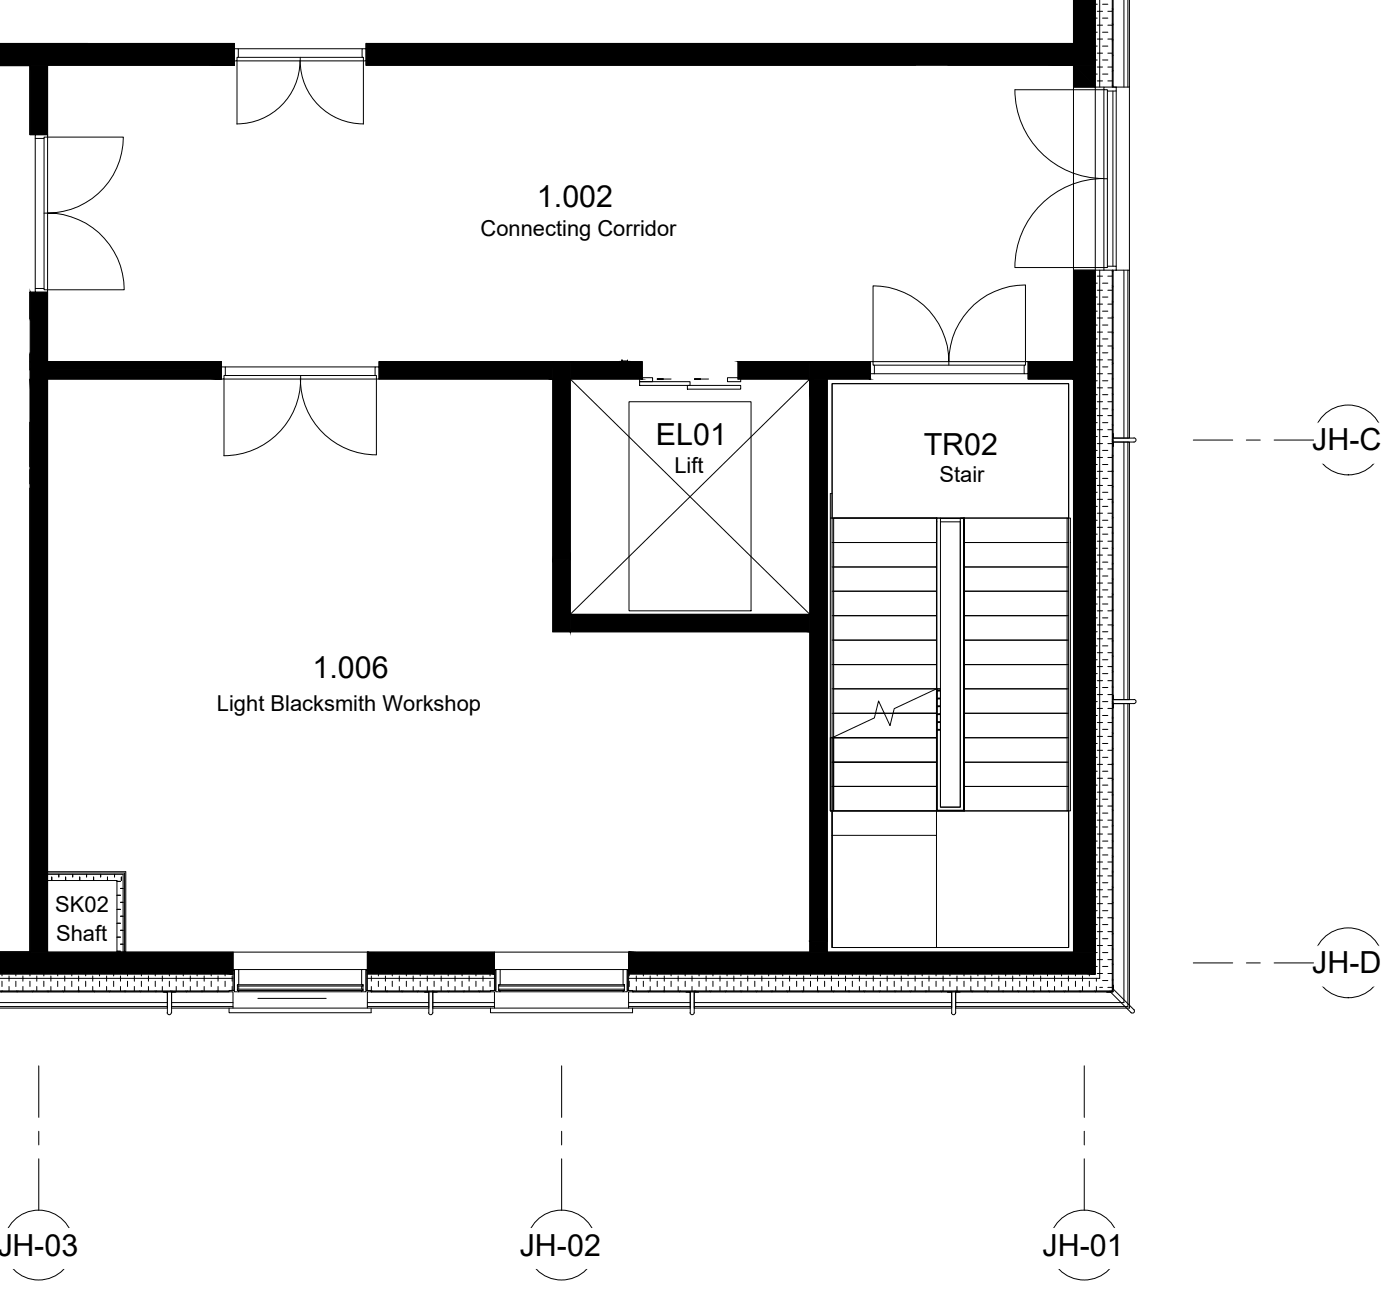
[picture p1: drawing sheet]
<svg xmlns="http://www.w3.org/2000/svg" width="269mm" height="249mm" viewBox="0 0 269 249" stroke-linecap="round" stroke-linejoin="round" font-family="sans-serif">
<defs><g id="words">
<g font-size="5.8">
<text x="103.2" y="39.7">1.002</text>
<text x="126.1" y="85.5">EL01</text>
<text x="177.5" y="87.4">TR02</text>
<text x="252.2" y="86.5">JH-C</text>
<text x="60.1" y="130.2">1.006</text>
<text x="252.2" y="187">JH-D</text>
<text x="-.5" y="241.3">JH-03</text>
<text x="99.9" y="241.3">JH-02</text>
<text x="200.4" y="241.3">JH-01</text>
</g>
<g font-size="4.2">
<text x="92.4" y="45.4">Connecting Corridor</text>
<text x="129.6" y="90.9">Lift</text>
<text x="180.6" y="92.6">Stair</text>
<text x="41.7" y="136.6">Light Blacksmith Workshop</text>
<text x="10.6" y="175.1">SK02</text>
<text x="10.8" y="180.9">Shaft</text>
</g>
</g></defs>
<!-- layer: A-WALL-PATT -->
<g fill="#000" stroke="#000" stroke-width=".19">
<path d="M206.3 -.1l4.2 12.6v-12.6zM206.3 -.1l4.2 12.6h-4.2z"/>
<path d="M5.8 12.5l3.3 13.4v-13.4zM5.8 12.5l3.3 13.4h-3.3z"/>
<path d="M-.1 8.4l45.1 4.1v-4.1zM-.1 8.4l45.1 4.1h-45.1z"/>
<path d="M70.4 8.4l135.9 4.1v-4.1zM70.4 8.4l135.9 4.1h-135.9z"/>
<path d="M206.3 12.5l4.2 4.2v-4.2zM206.3 12.5l4.2 4.2h-4.2z"/>
<path d="M5.8 56.1l3.3 13.4v-13.4zM5.8 56.1l3.3 13.4h-3.3z"/>
<path d="M206.3 51.9l4.2 131v-131zM206.3 51.9l4.2 131h-4.2z"/>
<path d="M5.8 72.8l3.3 110.1v-110.1zM5.8 72.8l3.3 110.1h-3.3z"/>
<path d="M5.8 69.5l36.7 1.5v-1.5zM5.8 69.5l36.7 1.5h-36.7z"/>
<path d="M5.8 71l36.7 1.8v-1.8zM5.8 71l36.7 1.8h-36.7z"/>
<path d="M72.9 69.5l33.4 3.3v-3.3zM72.9 69.5l33.4 3.3h-33.4z"/>
<path d="M106.3 69.5l3.3 38.1v-38.1zM106.3 69.5l3.3 38.1h-3.3z"/>
<path d="M109.6 69.5l13.8 3.3v-3.3zM109.6 69.5l13.8 3.3h-13.8z"/>
<path d="M141.9 69.5l13.8 3.3v-3.3zM141.9 69.5l13.8 3.3h-13.8z"/>
<path d="M155.7 72.8l3.3 108.1v-108.1zM155.7 72.8l3.3 108.1h-3.3z"/>
<path d="M155.7 69.5l11.6 3.3v-3.3zM155.7 69.5l11.6 3.3h-11.6z"/>
<path d="M197.6 69.5l8.7 3.3v-3.3zM197.6 69.5l8.7 3.3h-8.7z"/>
<path d="M106.3 107.6l3.3 13.8v-13.8zM106.3 107.6l3.3 13.8h-3.3z"/>
<path d="M109.6 118l46.1 3.4v-3.4zM109.6 118l46.1 3.4h-46.1z"/>
<path d="M-.1 182.9l44.9 4.2v-4.2zM-.1 182.9l44.9 4.2h-44.9z"/>
<path d="M70.6 182.9l24.4 4.2v-4.2zM70.6 182.9l24.4 4.2h-24.4z"/>
<path d="M155.7 180.9l3.3 2v-2zM155.7 180.9l3.3 2h-3.3z"/>
<path d="M120.8 182.9l89.7 4.2v-4.2zM120.8 182.9l89.7 4.2h-89.7z"/>
</g>
<!-- layer: I-WALL -->
<g fill="none" stroke="#000" stroke-width=".19">
<path d="M-.1 8.4h16.9M0 12.5h5.8v13.4h1M23 8.4h22v1M45 11.7v.8h-35.9v13.4M70.4 11.7v.8h105.6M182.2 12.5h24.1M206.3 8.4h-135.9v1M6.8 56.1h-1v5.4M9.1 56.1v13.4h33.4v1M5.8 67.7v115.2M42.5 72.8h-33.4v110.1M72.9 72.8h33.4v48.6h49.4v61.5"/>
<path d="M167.3 71.8v1h-8.3v110.1M167.3 69.5h-25.4v3.3h13.8v45.2h-46.1v-45.2h13.8v-3.3h-50.5v1M197.6 71.8v1h8.7M197.6 69.5h8.7M9.1 167.5h15.1v15.4h-1.7v-13.7h-13.4"/>
</g>
<!-- layer: A-DOOR -->
<g fill="none" stroke="#000" stroke-width=".19">
<path d="M45 9.4h.8v1.6h-.2v.7h-.6zM45.8 9.4h23.8M45.8 11h23.8M57.7 11.7a12.1 12.1 0 0 1-12.2 12.1M57.7 11a12.2 12.2 0 0 0 12.1 12.8M69.6 9.4h.8v2.3h-.5v-.7h-.3zM195.1 17.2a17.1 17.1 0 0 0 17.1 17.1 17.1 17.1 0 0 0-17.1 17.1M195.1 17.2h17.1v34.2h-17.1M212.2 16.7h2.3v.8h-1.6v-.3h-.7zM212.9 17.5v33.6M214.5 17.5v33.6M6.8 25.9h2.3v.4h-.6v.3h-1.7z"/>
<path d="M6.8 26.6v28.8M8.5 26.6v28.8M9.1 26.3h14.6a14.6 14.6 0 0 1-14.6 14.6 14.7 14.7 0 0 1 14.8 14.8h-14.8zM45.6 23.8v-12.1h24.3v12.1M212.2 34.3h.7M6.8 55.4h1.7v.3h.6v.4h-2.3zM8.5 40.9h.6M167.8 54.9a14.5 14.5 0 0 1 14.6 14.6 14.8 14.8 0 0 1 14.7-14.8v14.8h-29.3zM212.2 51.4h.7v-.3h1.6v.8h-2.3zM42.5 70.5h.8v1.6h-.2v.7h-.6zM43.3 70.5h28.8M43.3 72.1h28.8"/>
<path d="M57.7 72.8a14.6 14.6 0 0 0 14.6 14.6M57.8 72.1v.7M57.8 72.8a14.8 14.8 0 0 1-14.8 14.8l.1-14.8h29.2v14.6M72.1 70.5h.8v2.3h-.6v-.7h-.2zM119 69.5h2.2M119.5 69.4h1.1M119.5 69.4h.1M119.6 69.4h.1M120.6 69.4h.1M120.9 77.2h23.5v40.2h-23.5zM122.9 73.3h9.7v.8h-9.7zM123.4 72.6h2v.7h-2.5v-.5"/>
<path d="M126.3 72.8h2.7M127.5 72.8h-1.2h1.2M132.1 74.1h10.3v.7h-10.3zM133.5 72.8h2.7M134.7 72.8h-1.2h1.2M141.9 72.6h-2.1v.7h2.6v-.5M167.3 69.5h.5v.7h.3v1.6h-.8zM168.1 71.8h28.8M168.1 70.2h28.8M182.4 69.5v.7M197.1 69.5h.5v2.3h-.7v-1.6h.2z"/>
</g>
<!-- layer: A-WALL-PATT -->
<g fill="none" stroke="#000" stroke-width=".19">
<path d="M210.5 14.2h.4M210.5 11.5h.4M210.5 8.9h.4M210.5 6.2h.4M210.5 3.5h.4M210.5 .8h.4M210.9 15.5h1M210.9 12.9h1M210.9 10.2h1M210.9 7.5h1M210.9 4.8h1M210.9 2.2h1"/>
<path d="M211.9 14.2h1M211.9 11.5h1M211.9 8.9h1M211.9 6.2h1M211.9 3.5h1M211.9 .8h1M212.9 15.5h.9M212.9 12.9h.9M212.9 10.2h.9M212.9 7.5h.9l.1 .2-.1 .1M212.9 4.8h.9M212.9 2.2h.9"/>
<path d="M213.8 16.4l.1 .2-.1 .1M213.8 13.4l.1 .2-.1 .1M213.8 10.5l.1 .1-.1 .2M213.8 4.5l.1 .2-.1 .2M213.8 1.6l.1 .1-.1 .2M210.5 59.8h.4M210.5 57.1h.4M210.5 54.4h.4M210.9 58.4h1M210.9 55.8h1M210.9 53.1h1M211.9 59.8h1"/>
<path d="M211.9 57.1h1M211.9 54.4h1M212.9 58.4h.9M212.9 55.8h.9M212.9 53.1h.9M213.8 57.8l.1 .2-.1 .1M213.8 54.9l.1 .1-.1 .2M213.8 51.9l.1 .2-.1 .1M210.5 78.5h.4M210.5 75.8h.4M210.5 73.2h.4M210.5 70.5h.4"/>
<path d="M210.5 67.8h.4M210.5 65.1h.4M210.5 62.5h.4M210.9 79.9h1M210.9 77.2h1M210.9 74.5h1M210.9 71.8h1M210.9 69.1h1M210.9 66.5h1M210.9 63.8h1M210.9 61.1h1M211.9 78.5h1"/>
<path d="M211.9 75.8h1M211.9 73.2h1M211.9 70.5h1M211.9 67.8h1M211.9 65.1h1M211.9 62.5h1M212.9 79.9h.9M212.9 77.2h.9M212.9 74.5h.9M212.9 71.8h.9M212.9 69.1h.9M212.9 66.5h.9"/>
<path d="M212.9 63.8h.9M213.8 60.8l.1 .2-.1 .1h-.9M213.8 78.6l.1 .1-.1 .2M213.8 75.6l.1 .1-.1 .2M213.8 72.7l.1 .1-.1 .2M213.8 69.7l.1 .1-.1 .2M213.8 66.7l.1 .2-.1 .1M213.8 63.8l.1 .1-.1 .2M210.5 100h.4M210.5 97.3h.4M210.5 94.6h.4M210.5 91.9h.4"/>
<path d="M210.5 89.2h.4M210.5 86.5h.4M210.5 83.9h.4M210.5 81.2h.4M210.9 98.6h1M210.9 95.9h1M210.9 93.3h1M210.9 90.6h1M210.9 87.9h1M210.9 85.2h1M210.9 82.6h1M211.9 100h1"/>
<path d="M211.9 97.3h1M211.9 94.6h1M211.9 91.9h1M211.9 89.2h1M211.9 86.5h1M211.9 83.9h1M211.9 81.2h1M212.9 98.6h.9M212.9 95.9h.9M212.9 93.3h.9M212.9 90.6h.9M212.9 87.9h.9"/>
<path d="M212.9 85.2h.9M212.9 82.6h.9M213.8 99.3l.1 .2-.1 .1M213.8 96.3l.1 .2-.1 .1M213.8 93.4l.1 .1-.1 .2M213.8 90.4l.1 .2-.1 .1M213.8 87.4l.1 .2-.1 .2M213.8 84.5l.1 .1-.1 .2M213.8 81.5l.1 .2-.1 .1M210.5 118.7h.4M210.5 116h.4M210.5 113.3h.4"/>
<path d="M210.5 110.7h.4M210.5 108h.4M210.5 105.3h.4M210.5 102.6h.4M210.9 117.4h1M210.9 114.7h1M210.9 112h1M210.9 109.3h1M210.9 106.6h1M210.9 104h1M210.9 101.3h1M211.9 118.7h1"/>
<path d="M211.9 116h1M211.9 113.3h1M211.9 110.7h1M211.9 108h1M211.9 105.3h1M211.9 102.6h1M212.9 114.7h.9M212.9 112h.9M212.9 109.3h.9M212.9 106.6h.9M212.9 104h.9M212.9 101.3h.9"/>
<path d="M213.8 117.1l.1 .1-.1 .2h-.9M213.8 114.1l.1 .1-.1 .2M213.8 111.1l.1 .2-.1 .1M213.8 108.2l.1 .1-.1 .2M213.8 105.2l.1 .2-.1 .1M213.8 102.2l.1 .2-.1 .1M210.5 137.5h.4M210.5 134.8h.4M210.5 132.1h.4M210.5 129.4h.4M210.5 126.8h.4M210.5 124.1h.4"/>
<path d="M210.5 121.4h.4M210.9 138.8h1M210.9 136.1h1M210.9 133.4h1M210.9 130.8h1M210.9 128.1h1M210.9 125.4h1M210.9 122.7h1M210.9 120.1h1M211.9 137.5h1M211.9 134.8h1M211.9 132.1h1"/>
<path d="M211.9 129.4h1M211.9 126.8h1M211.9 124.1h1M211.9 121.4h1M212.9 138.8h.9M212.9 136.1h.9M212.9 133.4h.9M212.9 130.8h.9M212.9 128.1h.9M212.9 125.4h.9M212.9 122.7h.9M212.9 120.1h.9"/>
<path d="M213.8 123l.1 .1-.1 .2M213.8 137.8l.1 .1-.1 .2M213.8 134.8l.1 .2-.1 .1M213.8 131.8l.1 .2-.1 .1M213.8 128.9l.1 .1-.1 .2M213.8 125.9l.1 .2-.1 .1M213.8 120l.1 .2-.1 .1M210.5 158.9h.4M210.5 156.2h.4M210.5 153.6h.4M210.5 150.8h.4M210.5 148.2h.4"/>
<path d="M210.5 145.5h.4M210.5 142.8h.4M210.5 140.1h.4M210.9 157.6h1M210.9 154.9h1M210.9 152.2h1M210.9 149.5h1M210.9 146.9h1M210.9 144.2h1M210.9 141.5h1M211.9 158.9h1M211.9 156.2h1"/>
<path d="M211.9 153.6h1M211.9 150.8h1M211.9 148.2h1M211.9 145.5h1M211.9 142.8h1M211.9 140.1h1M212.9 157.6h.9M212.9 154.9h.9M212.9 152.2h.9M212.9 149.5h.9M212.9 146.9h.9M212.9 144.2h.9"/>
<path d="M212.9 141.5h.9M213.8 158.5l.1 .1-.1 .2M213.8 155.5l.1 .2-.1 .1M213.8 152.6l.1 .1-.1 .2M213.8 149.6l.1 .1-.1 .2M213.8 146.7l.1 .1-.1 .1M213.8 143.7l.1 .2-.1 .1M213.8 140.7l.1 .2-.1 .1M9.9 168.5v.7M11.3 168v.5M12.6 168.5v.7M14 168v.5"/>
<path d="M15.3 168.5v.7M16.6 168v.5M18 168.5v.7M19.3 168v.5M20.7 168.5v.7M22 168v.5M22.5 177.4h.7M22.5 174.7h.7M22.5 172h.7M22.5 169.3h.7M23.2 178.7h.5M23.2 176h.5"/>
<path d="M23.2 173.4h.5M23.2 170.7h.5M23.3 168.5v.7M210.5 177.6h.4M210.5 175h.4M210.5 172.3h.4M210.5 169.6h.4M210.5 166.9h.4M210.5 164.3h.4M210.5 161.6h.4M210.9 179h1M210.9 176.3h1"/>
<path d="M210.9 173.6h1M210.9 171h1M210.9 168.3h1M210.9 165.6h1M210.9 162.9h1M210.9 160.2h1M211.9 177.6h1M211.9 175h1M211.9 172.3h1M211.9 169.6h1M211.9 166.9h1M211.9 164.3h1"/>
<path d="M211.9 161.6h1M212.9 179h.9M212.9 176.3h.9M212.9 173.6h.9M212.9 171h.9M212.9 168.3h.9M212.9 165.6h.9M212.9 162.9h.9M212.9 160.2h.9M213.8 179.2l.1 .2-.1 .1M213.8 176.2l.1 .2-.1 .1M213.8 173.3l.1 .2-.1 .1"/>
<path d="M213.8 170.3l.1 .2-.1 .2M213.8 167.4l.1 .1-.1 .2M213.8 164.4l.1 .2-.1 .1M213.8 161.5l.1 .1-.1 .2M.2 190.4l.1 .2 .2-.2M.4 187.1v.4M.4 188.5v1M1.7 187.5v1M1.7 189.5v.9M3 187.1v.4M3 188.5v1M3.2 190.4l.1 .2 .2-.2"/>
<path d="M4.4 187.5v1M4.4 189.5v.9M5.8 187.1v.4M5.8 188.5v1M6.1 190.4l.2 .2 .1-.2M7.1 187.5v1M7.1 189.5v.9M8.4 187.1v.4M8.4 188.5v1M9.1 190.4l.1 .2 .2-.2M9.8 187.5v1M9.8 189.5v.9"/>
<path d="M11.1 187.1v.4M11.1 188.5v1M12 190.4l.2 .2 .2-.2M12.4 187.5v1M12.4 189.5v.9M13.8 187.1v.4M13.8 188.5v1M15 190.4l.2 .2 .1-.2M15.1 187.5v1M15.1 189.5v.9M16.5 187.1v.4M16.5 188.5v1"/>
<path d="M17.8 187.5v1M17.8 189.5v.9M17.9 190.4l.2 .2 .1-.2M19.1 187.1v.4M19.1 188.5v1M20.5 187.5v1M20.5 189.5v.9M20.9 190.4l.2 .2 .1-.2M21.8 187.1v.4M21.8 188.5v1M22.5 182.8h.7M22.5 180.1h.7"/>
<path d="M23.2 181.4h.5M23.2 187.5v1M23.2 189.5v.9M23.9 190.4l.1 .2 .2-.2M24.5 187.1v.4M24.5 188.5v1M25.8 187.5v1M25.8 189.5v.9M26.8 190.4l.2 .2 .1-.2M27.2 187.1v.4M27.2 188.5v1M28.5 187.5v1"/>
<path d="M28.5 189.5v.9M29.8 190.4l.2 .2 .1-.2M29.8 187.1v.4M29.8 188.5v1M31.2 187.5v1M31.2 189.5v.9M32.6 187.1v.4M32.6 188.5v1M32.8 190.4l.1 .2 .2-.2M33.9 187.5v1M33.9 189.5v.9M35.2 187.1v.4"/>
<path d="M35.2 188.5v1M35.7 190.4l.2 .2 .1-.2M36.6 187.5v1M36.6 189.5v.9M37.9 187.1v.4M37.9 188.5v1M38.7 190.4l.1 .2 .2-.2M39.2 187.5v1M39.2 189.5v.9M40.6 187.1v.4M40.6 188.5v1M41.7 190.4l.1 .2 .2-.2"/>
<path d="M41.9 187.5v1M41.9 189.5v.9M43.3 187.1v.4M43.3 188.5v1M44.6 187.5v1M44.6 189.5v.8M71.4 187.5v1M71.4 189.5v.9M71.5 190.4l-.1 .2-.1-.1M72.7 187.1v.4M72.7 188.5v1M74.1 187.5v1"/>
<path d="M74.1 189.5v.9M74.2 190.4l.2 .2 .1-.2M75.4 187.1v.4M75.4 188.5v1M76.8 187.5v1M76.8 189.5v.9M77.2 190.4l.1 .2 .2-.2M78.1 187.1v.4M78.1 188.5v1M79.4 187.5v1M79.4 189.5v.9M80.1 190.4l.2 .2 .1-.2"/>
<path d="M80.8 187.1v.4M80.8 188.5v1M82.1 187.5v1M82.1 189.5v.9M83.1 190.4l.1 .2 .2-.2M83.4 187.1v.4M83.4 188.5v1M84.8 187.5v1M84.8 189.5v.9M86.1 190.4l.1 .2 .2-.2M86.1 187.1v.4M86.1 188.5v1"/>
<path d="M87.5 187.5v1M87.5 189.5v.9M88.8 187.1v.4M88.8 188.5v1M89 190.4l.2 .2 .1-.2M90.2 187.5v1M90.2 189.5v.9M91.5 187.1v.4M91.5 188.5v1M92 190.4l.1 .2 .2-.2M92.8 187.5v1M92.8 189.5v.9"/>
<path d="M94.2 187.1v.4M94.2 188.5v1M120.9 187.1v.4M120.9 188.5v1M121.6 190.4l.1 .2 .2-.2M122.3 187.5v1M122.3 189.5v.9M123.7 187.1v.4M123.7 188.5v1M124.5 190.4l.2 .2 .1-.2M125 187.5v1M125 189.5v.9"/>
<path d="M126.3 187.1v.4M126.3 188.5v1M127.5 190.4l.1 .2 .2-.2M127.7 187.5v1M127.7 189.5v.9M129 187.1v.4M129 188.5v1M130.3 187.5v1M130.3 189.5v.9M130.5 190.4l.1 .2 .2-.2M131.7 187.1v.4M131.7 188.5v1"/>
<path d="M133 187.5v1M133 189.5v.9M133.4 190.4l.2 .2 .1-.2M134.4 187.1v.4M134.4 188.5v1M135.7 187.5v1M135.7 189.5v.9M136.4 190.4l.1 .2 .2-.2M137 187.1v.4M137 188.5v1M138.4 187.5v1M138.4 189.5v.9"/>
<path d="M139.4 190.4l.1 .2 .2-.2M139.7 187.1v.4M139.7 188.5v1M141.1 187.5v1M141.1 189.5v.9M142.3 190.4l.2 .2 .1-.2M142.4 187.1v.4M142.4 188.5v1M143.7 187.5v1M143.7 189.5v.9M145.1 187.1v.4M145.1 188.5v1"/>
<path d="M145.2 190.4l.2 .2 .1-.2M146.4 187.5v1M146.4 189.5v.9M147.7 187.1v.4M147.7 188.5v1M148.2 190.4l.2 .2 .1-.2M149.1 187.5v1M149.1 189.5v.9M150.5 187.1v.4M150.5 188.5v1M151.2 190.4l.1 .2 .2-.2M151.8 187.5v1"/>
<path d="M151.8 189.5v.9M153.1 187.1v.4M153.1 188.5v1M154.1 190.4l.2 .2 .1-.2M154.5 187.5v1M154.5 189.5v.9M155.8 187.1v.4M155.8 188.5v1M157.1 190.4l.2 .2 .1-.2M157.1 187.5v1M157.1 189.5v.9M158.5 187.1v.4"/>
<path d="M158.5 188.5v1M159.8 187.5v1M159.8 189.5v.9M160.1 190.4l.1 .2 .2-.2M161.2 187.1v.4M161.2 188.5v1M162.5 187.5v1M162.5 189.5v.9M163 190.4l.2 .2 .1-.2M163.8 187.1v.4M163.8 188.5v1M165.2 187.5v1"/>
<path d="M165.2 189.5v.9M166 190.4l.1 .2 .2-.2M166.5 187.1v.4M166.5 188.5v1M167.9 187.5v1M167.9 189.5v.9M169 190.4l.1 .2 .1-.2M169.2 187.1v.4M169.2 188.5v1M170.5 187.5v1M170.5 189.5v.9M171.9 187.1v.4"/>
<path d="M171.9 188.5v1M171.9 190.4l.1 .2 .2-.2M173.2 187.5v1M173.2 189.5v.9M174.5 187.1v.4M174.5 188.5v1M174.9 190.4l.1 .2 .2-.2M175.9 187.5v1M175.9 189.5v.9M177.3 187.1v.4M177.3 188.5v1M177.8 190.4l.2 .2 .1-.2"/>
<path d="M178.6 187.5v1M178.6 189.5v.9M179.9 187.1v.4M179.9 188.5v1M180.8 190.4l.1 .2 .2-.2M181.3 187.5v1M181.3 189.5v.9M182.6 187.1v.4M182.6 188.5v1M183.7 190.4l.2 .2 .2-.2M183.9 187.5v1M183.9 189.5v.9"/>
<path d="M185.3 187.1v.4M185.3 188.5v1M186.6 187.5v1M186.6 189.5v.9M186.7 190.4l.2 .2 .1-.2M188 187.1v.4M188 188.5v1M189.3 187.5v1M189.3 189.5v.9M189.7 190.4l.1 .2 .2-.2M190.6 187.1v.4M190.6 188.5v1"/>
<path d="M192 187.5v1M192 189.5v.9M192.6 190.4l.2 .2 .1-.2M193.3 187.1v.4M193.3 188.5v1M194.6 187.5v1M194.6 189.5v.9M195.6 190.4l.1 .2 .2-.2M196 187.1v.4M196 188.5v1M197.3 187.5v1M197.3 189.5v.9"/>
<path d="M198.5 190.4l.2 .2 .1-.2M198.7 187.1v.4M198.7 188.5v1M200 187.5v1M200 189.5v.9M201.3 187.1v.4M201.3 188.5v1M201.5 190.4l.2 .2 .1-.2M202.7 187.5v1M202.7 189.5v.9M204 187.1v.4M204 188.5v1"/>
<path d="M204.5 190.4l.1 .2 .2-.2M205.4 187.5v1M205.4 189.5v.9M206.7 187.1v.4M206.7 188.5v1M207.4 190.4l.2 .2 .1-.2M208.1 187.5v1M208.1 189.5v.9M209.4 187.1v.4M209.4 188.5v1M210.4 190.4l.1 .2 .2-.2M210.5 185.7h.4"/>
<path d="M210.5 183h.4M210.5 180.4h.4M210.7 188v.5M210.7 189.5v.9M210.9 187h1M210.9 184.4h1M210.9 181.7h1M211.4 189.7h.5M211.9 185.7h1M211.9 183h1M211.9 180.4h1M211.9 188.4h1"/>
<path d="M212.9 187h.9M212.9 184.4h.9M212.9 181.7h.9M212.9 189.7h.9M213.4 190.4l.1 .2 .2-.2M213.8 188.1l.1 .2-.1 .1M213.8 185.1l.1 .2-.1 .1M213.8 182.2l.1 .1-.1 .2"/>
</g>
<!-- layer: A-WALL -->
<g fill="none" stroke="#000" stroke-width=".19">
<path d="M206.3 0v8.4M210.5 0v16.7M211.4 -.1v16.8M213.8 -.1v16.8M216 -.1v16.8M216.8 -.1v16.8M217.1 -.1v16.8h-3.2v-16.8v16.8M0 12.6h5.7M5.8 12.5l-.1 13.4M206.3 12.5v4.2h5.9M5.7 56.1v5.2M210.5 51.9v135.2h-89.7"/>
<path d="M211.4 51.9v136.1h-90.6M212.2 51.9h-5.9v17.6M213.8 51.9v138.5h-92.2M214.5 51.9h2.6v32.3h-3.2v-32.3v138.7M216 51.9v32.3M216.8 51.9v32.3M5.7 68v3.1M206.3 72.8v110.1h-47.3M5.7 81.1v8.6M5.7 90.2v2.8M5.7 93.8v89.1M213.9 84.9h3.2v49.5h-3.2z"/>
<path d="M216 84.9v49.5M216.8 84.9v49.5M213.9 135.2h3.2v58.5h-33.4v-3.1h30.2M216 135.2v57.4h-32.3M216.8 135.2v58.2h-33.1M9.1 168h14.6v14.9M9.1 167.7h14.8v15.2M-.1 187.1h44.9M-.1 182.8h5.9M0 182.9h5.8M0 190.4h44M0 188h44.8"/>
<path d="M0 193.4h32.2M0 192.6h32.2M9.1 182.9h146.6M33 193.4h11.8M33 192.6h11.8M44.8 190.3h-.8v.3h-44.1h32.3v3.1h-32.3M44.8 193.7v-3.1h-11.8v3.1h49.4v-3.1h-11.8v3.1M44.8 182.9v3.5M70.6 190.3h.7v.3h23v-.3h.7M70.6 187.1h24.4M70.6 188h24.4M70.6 182.9v3.5"/>
<path d="M70.6 193.4h11.8M70.6 192.6h11.8M71.3 190.4h23M83.2 193.4h11.8M83.2 192.6h11.8M95 193.7v-3.1h-11.8v3.1h49.5v-3.1h-11.9v3.1M95 182.9v3.5M120.8 190.3h.8v.3h92.3M120.8 182.9v3.5M120.8 193.4h11.9M120.8 192.6h11.9M133.4 190.6h49.5v3.1h-49.5z"/>
<path d="M133.4 193.4h49.5M133.4 192.6h49.5"/>
</g>
<!-- layer: 0 -->
<path d="M109.6 72.8l46.1 45.2M155.7 72.8l-46.1 45.2" fill="none" stroke="#000" stroke-width=".19"/>
<!-- layer: S-STRS -->
<g fill="none" stroke="#000" stroke-width=".19">
<path d="M159.9 99.5v-25.8h45.5v25.8M160.2 99.5h19.9M180 99.5v.1M180.8 99.5h24.3M185.3 99.5v56.3M160.2 104.2h19.8M160.2 108.9h19.8M160.2 113.6h19.8M160.2 118.3h19.8M180 100.3v55.5M185.3 104.2h19.8M185.3 108.9h19.8"/>
<path d="M185.3 113.6h19.8M185.3 118.3h19.8M160.2 123h19.8M160.2 127.7h19.8M160.2 132.3h19.8M160.2 137h19.8M185.3 123h19.8M185.3 127.7h19.8M185.3 132.3h19.8M185.3 137h19.8M159.9 155.8v26.2h45.5v-26.2M159.9 141.7h.1"/>
<path d="M160.2 155.8h44.9M160.2 141.7h19.8M160.2 146.4h19.8M160.2 151.1h19.8M185.3 141.7h19.8M185.3 146.4h19.8M185.3 151.1h19.8"/>
</g>
<!-- layer: S-STRS-MBND -->
<g fill="none" stroke="#000" stroke-width=".19">
<path d="M159.9 99.5v82.5h20.1v-21.5M159.9 99.5v-25.8h45.5v25.8M159.9 99.5h45.5M180 99.5v61M185.3 99.5v56.3M205.4 99.5v56.3M159.9 118.3h20.1M159.9 113.6h20.1M159.9 108.9h20.1M159.9 104.2h20.1M185.3 118.3h20.1M185.3 113.6h20.1"/>
<path d="M185.3 108.9h20.1M185.3 104.2h20.1M159.9 132.3h20.1l-8.1 3.9-.8 3.2-2.2-4.7-.8 3.2-8.2 3.8h20.1M159.9 137h20.1M159.9 127.7h20.1M159.9 123h20.1M185.3 137h20.1M185.3 132.3h20.1M185.3 127.7h20.1M185.3 123h20.1M159.9 155.8h45.5v26.2h-45.5zM159.9 151.1h20.1"/>
<path d="M159.9 146.4h20.1M185.3 151.1h20.1M185.3 146.4h20.1M185.3 141.7h20.1M159.9 160.5h20.1"/>
</g>
<!-- layer: A-FLOR-HRAL -->
<g fill="none" stroke="#000" stroke-width=".19">
<path d="M159.6 99.5h.6v42.1M159.9 94.8h-.3v61h.6v-14.2M180.1 99.6v.7M180.8 99.6h4.5v56.2h-5.2v-23.5M205.1 99.5h.6v56.3h-.6zM180.8 100.3h3.8v54.8h-3.8v-22.8M180 132.3h.8M180.1 132.3v-32.8h.7v32.8M180.1 132.3h.7M180.2 132.6h.5v.2h-.5zM180.2 134.1h.5v.2h-.5zM180.2 135.6h.5v.2h-.5z"/>
<path d="M180.2 137.1h.5v.2h-.5zM180.2 138.7h.5v.1h-.5zM160.2 141.6l-.6 .1M180.2 140.1h.5v.2h-.5z"/>
</g>
<!-- layer: A-FLOR-HRAL-MBND -->
<path d="M180 132.3v23.5h5.3v-56.3h-.1v56.2h-5.1v-23.4M180.1 132.3v23.5h5.2v-56.3h-.7v55.6h-3.8v-22.8M160.2 141.6v14.2h-.6v-14.1" fill="none" stroke="#000" stroke-width=".19"/>
<!-- layer: A-DOOR-OPNG -->
<path d="M206.3 16.7v35.2M210.5 16.7v35.2M213.9 17.5v33.6M217.1 16.7v35.2" fill="none" stroke="#000" stroke-width=".19"/>
<!-- layer: A-GLAZ-CWMG -->
<path d="M218 84.1a.4 .4 0 0 1 .4 .4 .4 .4 0 0 1-.4 .4h-4l-.1 .9v-2.5l.1 .9h4M218 134.4a.4 .4 0 0 1 .4 .4 .4 .4 0 0 1-.4 .4h-4l-.1 .8v-2.4l.1 .8h4M32.1 194.6a.4 .4 0 0 0 .4 .4 .4 .4 0 0 0 .4-.4M32.2 194.6v-4h-.8h2.4h-.8v4M82.4 194.6a.4 .4 0 0 0 .4 .4 .4 .4 0 0 0 .4-.4v-4h.8h-2.4h.8v4M132.6 194.6a.4 .4 0 0 0 .4 .4 .4 .4 0 0 0 .4-.4v-4h.9h-2.5h.9v4M182.9 194.6a.4 .4 0 0 0 .4 .4 .4 .4 0 0 0 .4-.4v-4h.8h-2.4h.8v4M217.9 194a.4 .4 0 0 1 0 .5 .4 .4 0 0 1-.5 0M218 194l-4-4-.1-.7v1.3h-1.2h.7l4 4" fill="none" stroke="#000" stroke-width=".19"/>
<!-- layer: A-GLAZ -->
<g fill="none" stroke="#000" stroke-width=".19">
<path d="M44 193.7v.9h27.3v-.9M44.8 186.4h.2v3.9h-.2zM45 186.3h.9v2.9h-.3v1.1h.3v.3h-.9zM45.6 190h24.2v.3h-24.2zM45.6 189.2h24.2v.3h-24.2zM45.9 186.3h23.6M45.9 189.5v.5M45.9 190.6h23.6M49.6 191.8h13.1M69.5 186.3h.9v4.3h-.9v-.3h.3v-1.1h-.3zM69.5 189.5v.5M70.4 186.4h.2v3.9h-.2z"/>
<path d="M94.3 193.7v.9h27.3v-.9M95 186.4h.3v3.9h-.3zM95.3 186.3h.8v2.9h-.3v1.1h.3v.3h-.8zM95.8 189.2h24.2v.3h-24.2zM95.8 190h24.2v.3h-24.2zM96.1 186.3h23.7M96.1 190.6h23.7M119.8 186.3h.8v4.3h-.8v-.3h.2v-1.1h-.2zM120.6 186.4h.2v3.9h-.2z"/>
</g>
<!-- layer: A-GLAZ-SILL -->
<path d="M44.8 186.3h.2M70.4 186.3h.2M95 186.3h.3M120.6 186.3h.2" fill="none" stroke="#000" stroke-width=".19"/>
<!-- layer: S-GRID -->
<g fill="none" stroke="#000" stroke-width=".19">
<path d="M229.4 84.6h7.5M239.6 84.6h2.6M244.9 84.6h7.6M229.4 185h7.5M239.6 185h2.6M244.9 185h7.6M7.5 204.8v9.9M7.5 217.3v2.7M108 204.8v9.9M108 217.3v2.7M208.4 204.8v9.9M208.4 217.3v2.7"/>
<path d="M7.5 222.6v9.9M108 222.6v9.9M208.4 222.6v9.9"/>
</g>
<!-- layer: S-GRID-IDEN -->
<g fill="none" stroke="#000" stroke-width=".19">
<circle cx="259.1" cy="84.5" r="6.7"/>
<circle cx="259.1" cy="185" r="6.7"/>
<circle cx="7.4" cy="239.2" r="6.7"/>
<circle cx="107.9" cy="239.2" r="6.7"/>
<circle cx="208.4" cy="239.2" r="6.7"/>
</g>
<g fill="#fff" stroke="#fff" stroke-width=".19">
<path d="M251.3 81.3v7.7l17.8-7.7zM251.3 89l17.8-7.7v7.7z"/>
<path d="M251.3 181.8v7.7l17.8-7.7zM251.3 189.5l17.8-7.7v7.7z"/>
<path d="M199.5 236v7.7l21-7.7zM199.5 243.7l21-7.7v7.7z"/>
<path d="M99 236v7.7l21.1-7.7zM99 243.7l21.1-7.7v7.7z"/>
<path d="M-.1 236v7.7l19.7-7.7zM-.1 243.7l19.7-7.7v7.7z"/>
</g>
<use href="#words"/>
</svg>
